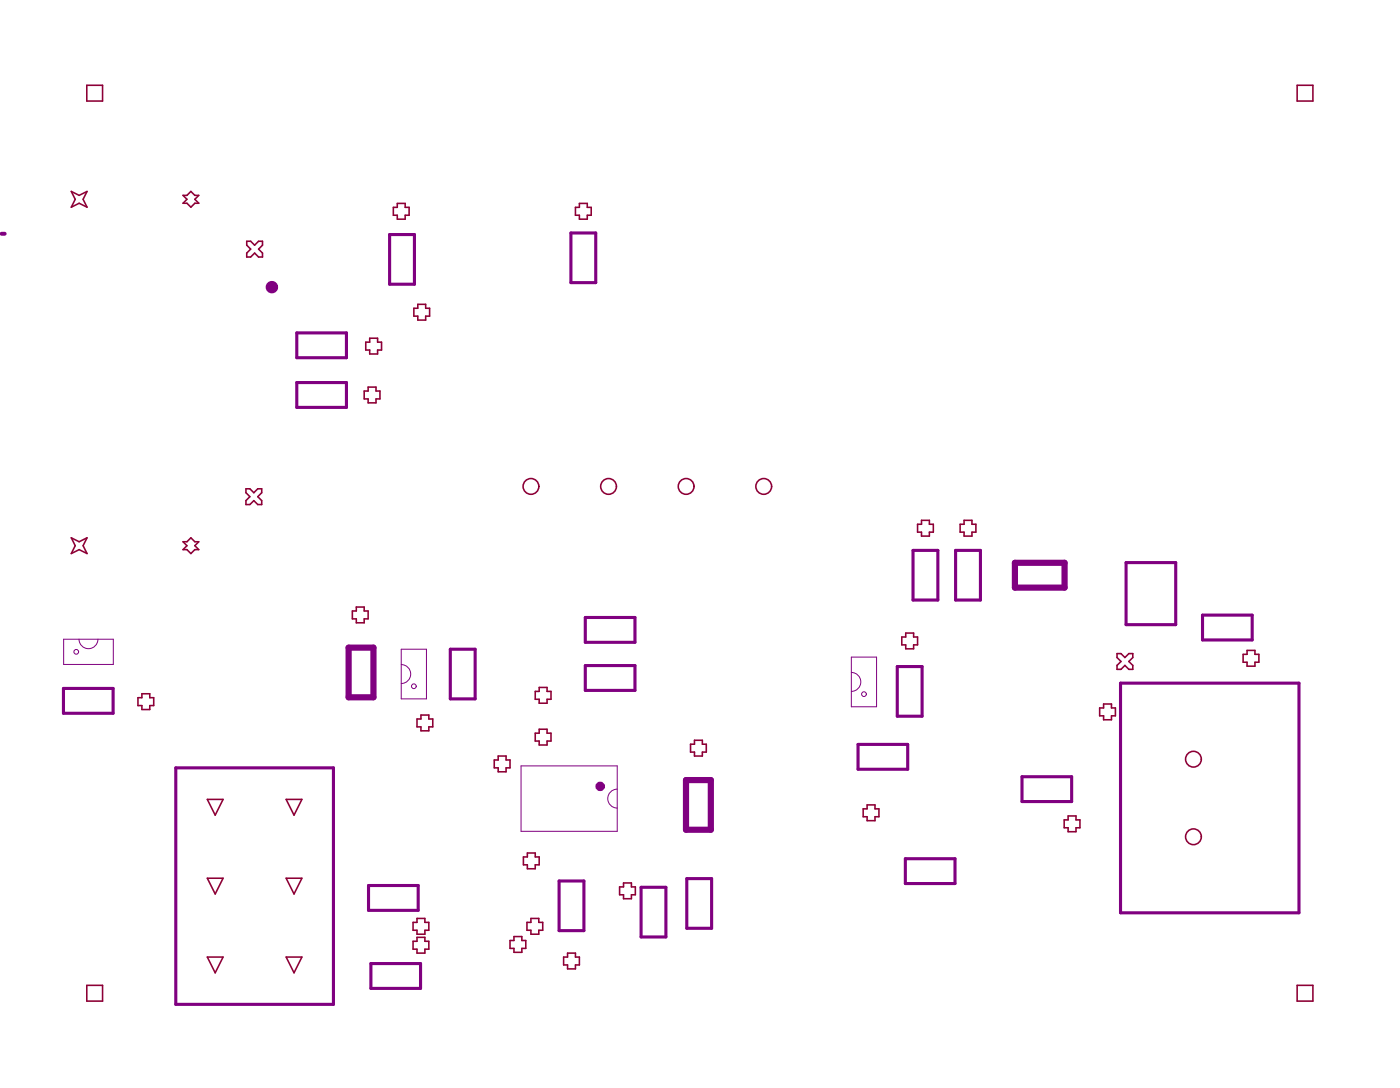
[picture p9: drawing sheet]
<svg xmlns="http://www.w3.org/2000/svg" width="150mm" height="117mm" viewBox="0 0 150 117" stroke-linecap="round" stroke-linejoin="round" font-family="sans-serif">
<g fill="none" stroke="#800080" stroke-width=".33">
<path d="M31.9 35.7h5.3v2.7h-5.3zM41.8 25.2h2.7v5.3h-2.7zM61.3 25h2.7v5.3h-2.7zM31.9 41.1h5.3v2.6h-5.3zM98 59.1h2.7v5.3h-2.7zM102.6 59.1h2.6v5.3h-2.6zM6.8 73.9h5.3v2.7h-5.3zM48.3 69.7h2.7v5.3h-2.7zM62.8 66.3h5.4v2.6h-5.4zM62.8 71.4h5.4v2.7h-5.4zM92.1 79.9h5.3v2.7h-5.3zM96.3 71.5h2.7v5.4h-2.7z"/>
<path d="M120.3 73.3h19.1v24.7h-19.1zM120.9 60.4h5.3v6.6h-5.3zM129.1 66h5.3v2.7h-5.3zM18.9 82.4h16.9v25.4h-16.9zM39.6 95h5.3v2.7h-5.3zM60 94.6h2.7v5.3h-2.7zM68.8 95.2h2.7v5.4h-2.7zM73.7 94.3h2.7v5.3h-2.7zM97.2 92.2h5.3v2.6h-5.3zM109.7 83.4h5.3v2.6h-5.3zM39.8 103.4h5.3v2.7h-5.3z"/>
</g>
<g fill="none" stroke="#800080" stroke-width=".11">
<path d="M6.8 68.6h5.4v2.7h-5.4zM8.5 68.6a1.02 1.02 0 0 0 1 1 1.02 1.02 0 0 0 1-1M43.1 71.3a1.02 1.02 0 0 1 1 1 1.02 1.02 0 0 1-1 1.1M43.1 69.7h2.7v5.3h-2.7zM91.4 72.2a1.02 1.02 0 0 1 1 1 1.02 1.02 0 0 1-1 1M91.4 70.5h2.7v5.4h-2.7zM55.9 82.2h10.4v7h-10.4zM66.3 84.7a1.02 1.02 0 0 0-1.1 1 1.02 1.02 0 0 0 1.1 1"/>
<circle cx="8.2" cy="70" r=".25"/>
<circle cx="44.4" cy="73.7" r=".25"/>
<circle cx="92.7" cy="74.5" r=".25"/>
</g>
<g fill="none" stroke="#800080" stroke-width=".66">
<path d="M37.4 69.5h2.7v5.3h-2.7zM108.9 60.4h5.4v2.7h-5.4zM73.6 83.7h2.7v5.4h-2.7z"/>
<circle cx="29.2" cy="30.8" r=".33"/>
</g>
<path d="M.2 25.1h.3" fill="none" stroke="#800080" stroke-width=".42"/>
<circle cx="64.4" cy="84.4" r=".25" fill="none" stroke="#800080" stroke-width=".51"/>
<g fill="none" stroke="#8d0034" stroke-width=".17">
<path d="M9.3 9.2h1.7v1.6h-1.7zM139.2 9.2h1.7v1.6h-1.7zM7.7 20.5l.8 .5 .8-.5-.4 .9 .4 .8-.8-.4-.8 .4 .4-.8zM19.6 21h.5l.4-.5 .4 .5h.4l-.4 .4 .4 .4h-.4l-.4 .4-.4-.4h-.5l.5-.4zM26.5 25.9h.4l.4 .4 .5-.4h.4v.4l-.4 .4 .4 .5v.4h-.4l-.5-.4-.4 .4h-.4v-.4l.4-.5-.4-.4zM39.3 36.7h.4v-.4h.8v.4h.5v.9h-.5v.4h-.8v-.4h-.4zM42.2 22.3h.4v-.5h.9v.5h.4v.8h-.4v.4h-.9v-.4h-.4zM44.4 33.1h.4v-.4h.9v.4h.4v.8h-.4v.5h-.9v-.5h-.4zM61.8 22.3h.4v-.5h.8v.5h.5v.8h-.5v.4h-.8v-.4h-.4zM7.7 57.7l.8 .4 .8-.4-.4 .9 .4 .8-.8-.4-.8 .4 .4-.8zM19.6 58.1h.5l.4-.4 .4 .4h.4l-.4 .5 .4 .4h-.4l-.4 .4-.4-.4h-.5l.5-.4zM26.4 52.5h.4l.4 .4 .5-.4h.4v.4l-.4 .4 .4 .4v.5h-.4l-.5-.5-.4 .5h-.4v-.5l.4-.4-.4-.4z"/>
<path d="M39.1 42h.4v-.5h.9v.5h.4v.8h-.4v.4h-.9v-.4h-.4zM98.5 56.3h.4v-.5h.9v.5h.4v.8h-.4v.4h-.9v-.4h-.4zM103.1 56.3h.4v-.5h.8v.5h.5v.8h-.5v.4h-.8v-.4h-.4zM14.8 74.9h.4v-.4h.9v.4h.4v.8h-.4v.4h-.9v-.4h-.4zM37.8 65.6h.4v-.4h.9v.4h.4v.8h-.4v.4h-.9v-.4h-.4zM44.8 77.2h.4v-.5h.8v.5h.5v.8h-.5v.4h-.8v-.4h-.4zM57.5 74.2h.4v-.4h.8v.4h.4v.8h-.4v.5h-.8v-.5h-.4zM57.5 78.7h.4v-.4h.8v.4h.4v.8h-.4v.5h-.8v-.5h-.4zM74.1 79.9h.4v-.5h.9v.5h.4v.8h-.4v.4h-.9v-.4h-.4zM96.8 68.4h.4v-.5h.9v.5h.4v.8h-.4v.4h-.9v-.4h-.4zM118 76h.5v-.4h.8v.4h.4v.8h-.4v.4h-.8v-.4h-.5zM119.9 70.1h.4l.5 .5 .4-.5h.4v.5l-.4 .4 .4 .4v.4h-.4l-.4-.4-.5 .4h-.4v-.4l.4-.4-.4-.4z"/>
<path d="M133.4 70.2h.5v-.4h.8v.4h.4v.9h-.4v.4h-.8v-.4h-.5zM22.3 85.8h1.6l-.8 1.7zM22.3 94.3h1.6l-.8 1.6zM30.7 85.8h1.7l-.8 1.7zM30.7 94.3h1.7l-.8 1.6zM44.3 99h.5v-.4h.8v.4h.4v.8h-.4v.5h-.8v-.5h-.5zM53.1 81.6h.4v-.5h.8v.5h.4v.8h-.4v.4h-.8v-.4h-.4zM56.2 92h.4v-.5h.9v.5h.4v.8h-.4v.4h-.9v-.4h-.4zM56.6 99h.4v-.4h.8v.4h.5v.8h-.5v.5h-.8v-.5h-.4zM66.5 95.2h.4v-.4h.9v.4h.4v.8h-.4v.5h-.9v-.5h-.4zM92.7 86.8h.4v-.4h.8v.4h.4v.9h-.4v.4h-.8v-.4h-.4zM114.2 88h.5v-.4h.8v.4h.4v.8h-.4v.5h-.8v-.5h-.5z"/>
<path d="M9.3 105.8h1.7v1.6h-1.7zM22.3 102.7h1.6l-.8 1.7zM30.7 102.7h1.7l-.8 1.7zM44.3 101h.5v-.4h.8v.4h.4v.9h-.4v.4h-.8v-.4h-.5zM54.7 100.9h.5v-.4h.8v.4h.4v.9h-.4v.4h-.8v-.4h-.5zM60.5 102.7h.4v-.4h.9v.4h.4v.9h-.4v.4h-.9v-.4h-.4zM139.2 105.8h1.7v1.6h-1.7z"/>
<circle cx="57" cy="52.2" r=".85"/>
<circle cx="65.3" cy="52.2" r=".85"/>
<circle cx="73.7" cy="52.2" r=".85"/>
<circle cx="82" cy="52.2" r=".85"/>
<circle cx="128.1" cy="89.8" r=".85"/>
<circle cx="128.1" cy="81.5" r=".85"/>
</g>
</svg>
